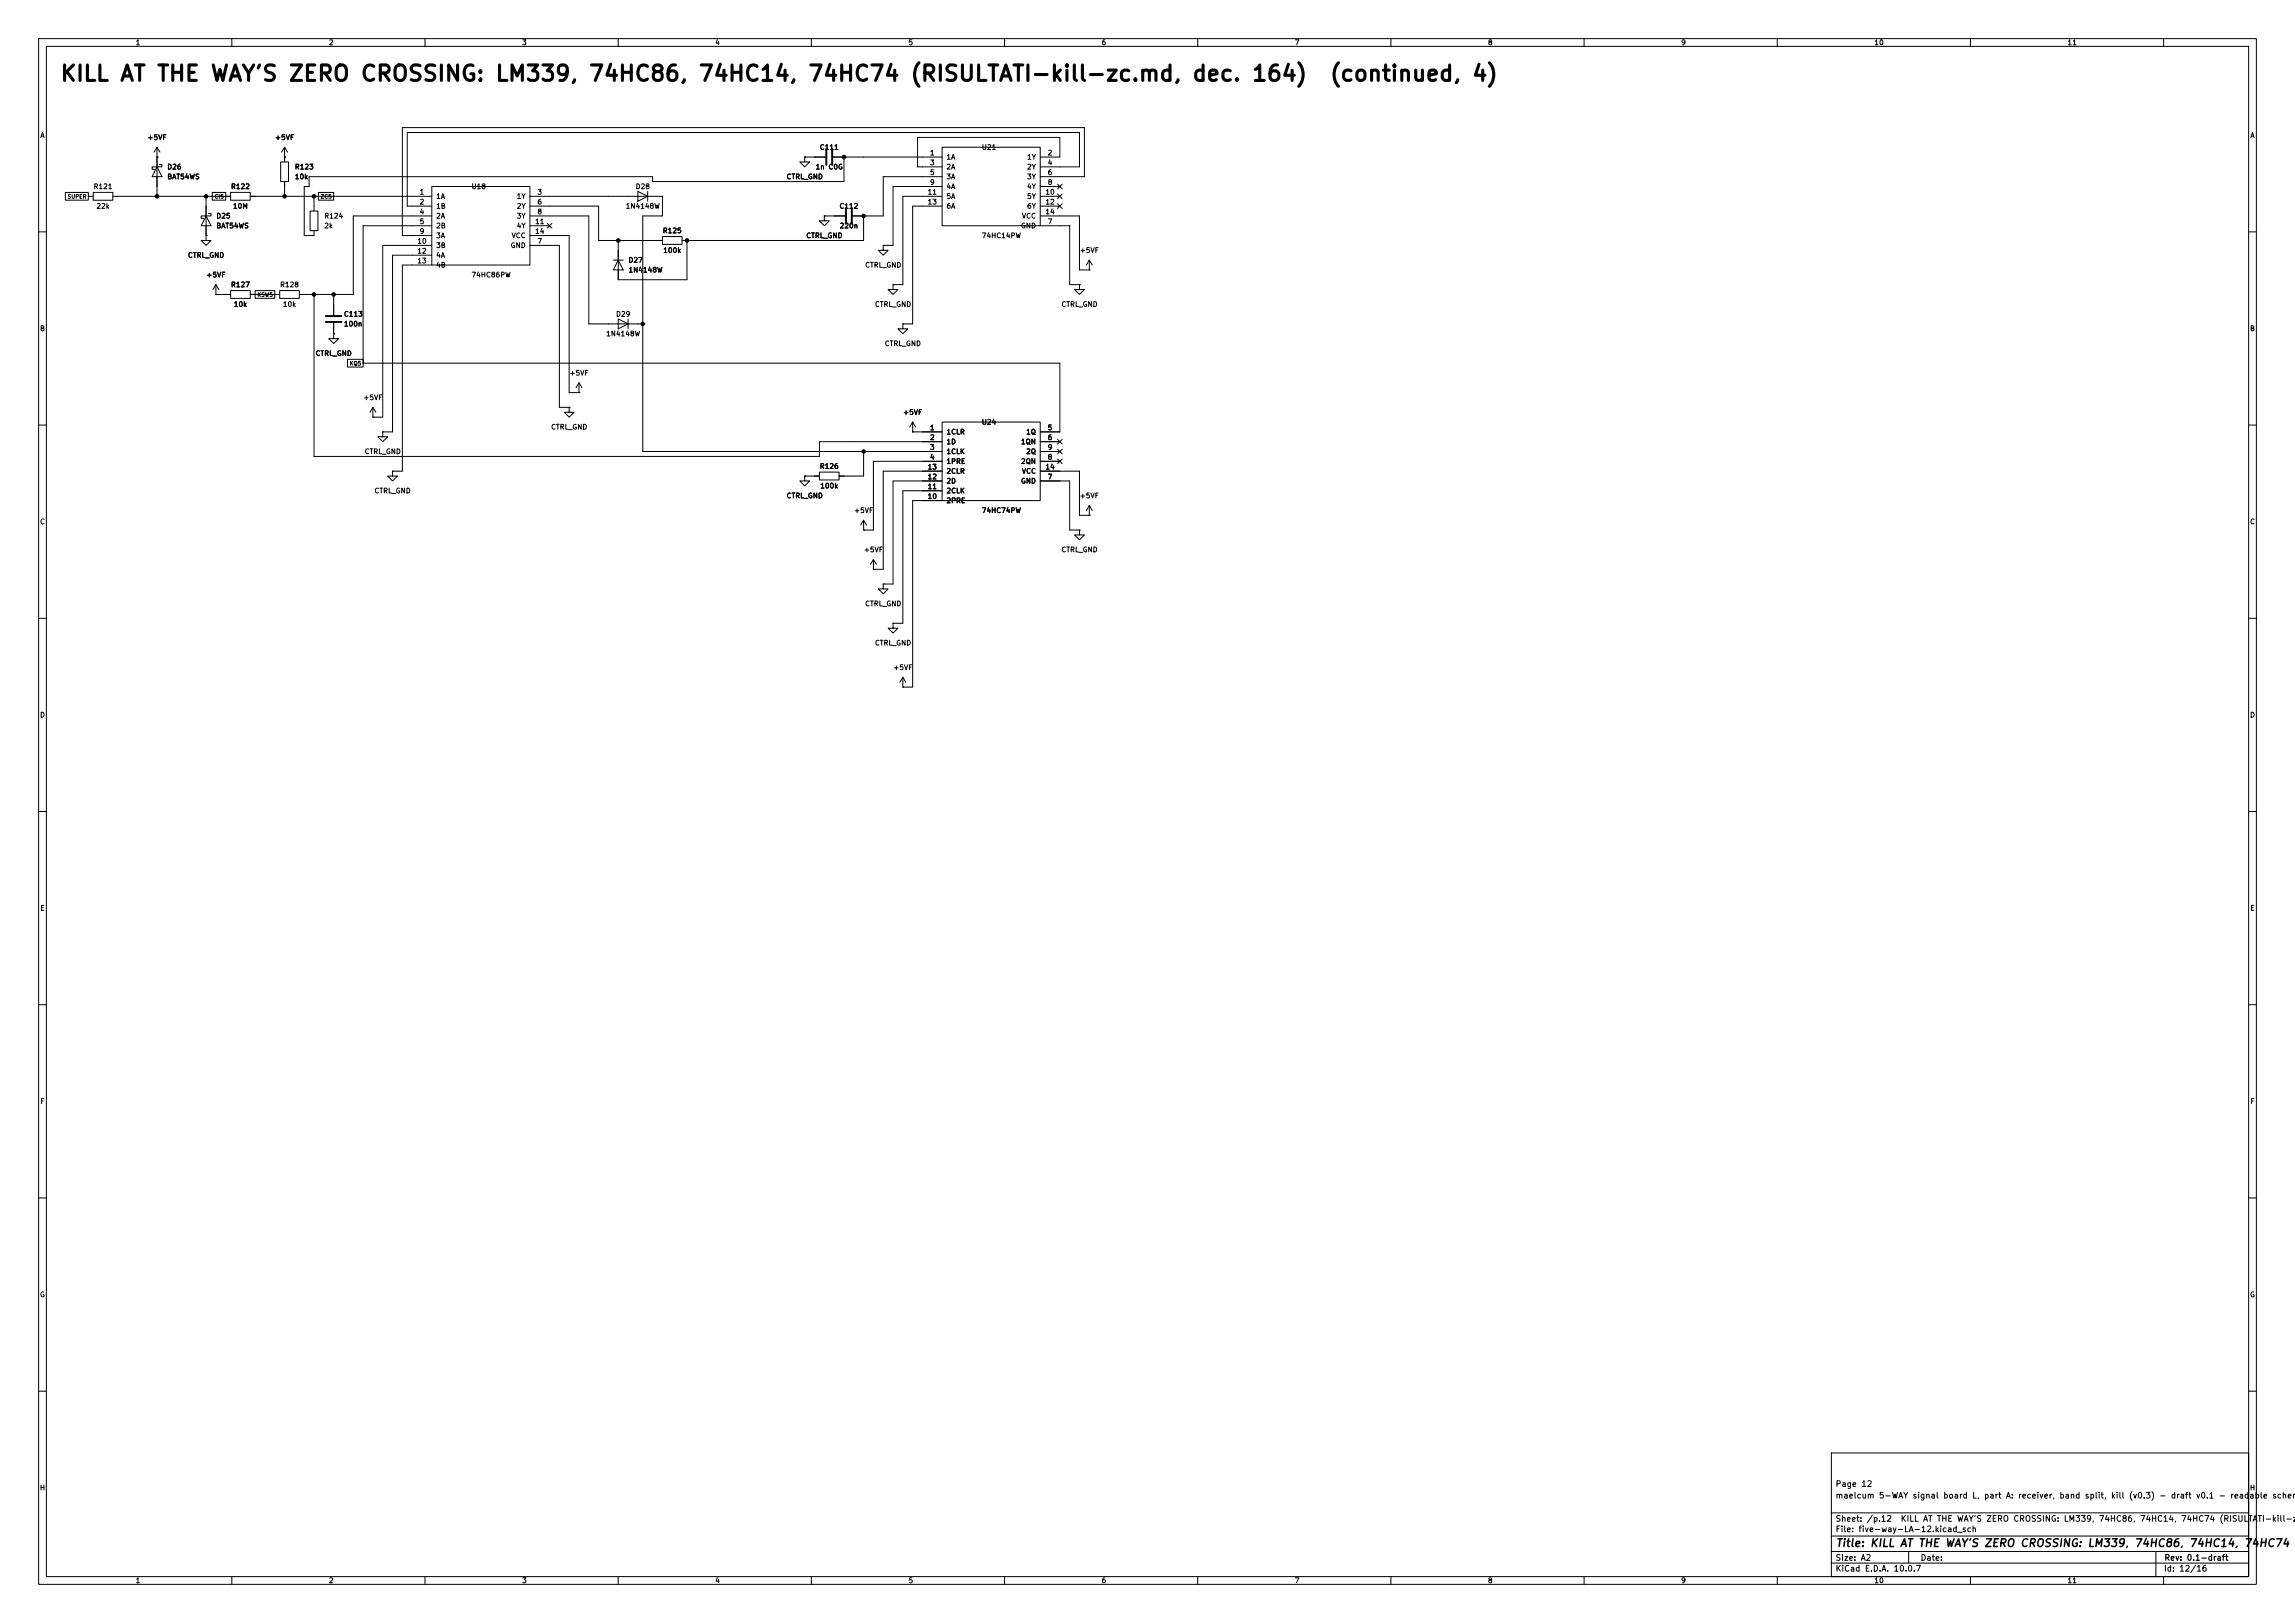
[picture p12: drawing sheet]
<svg xmlns="http://www.w3.org/2000/svg" width="594mm" height="420mm" viewBox="0 0 594 420" stroke-linecap="round" stroke-linejoin="round" font-family="sans-serif">
<defs><g id="words">
<g font-size="4">
<text x="15.4" y="22">KILL AT THE WAY'S ZERO CROSSING: LM339, 74HC86, 74HC14, 74HC74 (RISULTATI-kill-zc.md, dec. 164)</text>
<text x="343.9" y="22">(continued, 4)</text>
</g>
<text font-size="2" x="475" y="400.8">Title: KILL AT THE WAY'S ZERO CROSSING: LM339, 74HC86, 74HC14, 74HC74 (</text>
<g font-size="1.5">
<text x="475" y="388.1">maelcum 5-WAY signal board L, part A: receiver, band split, kill (v0.3) - draft v0.1 - readable schem</text>
<text x="475" y="385.1">Page 12</text>
<text x="475" y="394.1">Sheet: /p.12</text>
<text x="491.8" y="394.1">KILL AT THE WAY'S ZERO CROSSING: LM339, 74HC86, 74HC14, 74HC74 (RISULTATI-kill-zc</text>
<text x="475" y="396.8">File: five-way-LA-12.kicad_sch</text>
<text x="475" y="407">KiCad E.D.A. 10.0.7</text>
<text x="475" y="404.2">Size: A2</text>
<text x="497" y="404.2">Date:</text>
<text x="560" y="407">Id: 12/16</text>
<text x="560.1" y="404.2">Rev: 0.1-draft</text>
</g>
<g font-size="1.3">
<text x="35" y="12">1</text>
<text x="85" y="12">2</text>
<text x="135" y="12">3</text>
<text x="185" y="12">4</text>
<text x="235" y="12">5</text>
<text x="285" y="12">6</text>
<text x="335" y="12">7</text>
<text x="385" y="12">8</text>
<text x="435" y="12">9</text>
<text x="485" y="12">10</text>
<text x="535" y="12">11</text>
<text x="10.3" y="36">A</text>
<text x="582.3" y="36">A</text>
<text x="38" y="36.5">+5VF</text>
<text x="71.1" y="36.5">+5VF</text>
<text x="212.1" y="39.1">C111</text>
<text x="240.6" y="40.5">1</text>
<text x="244.8" y="41.6">1A</text>
<text x="254" y="39.1">U21</text>
<text x="265.7" y="41.6">1Y</text>
<text x="271" y="40.5">2</text>
<text x="43.2" y="44.1">D26</text>
<text x="43.2" y="46.7">BAT54WS</text>
<text x="76.2" y="44.1">R123</text>
<text x="76.2" y="46.7">10k</text>
<text x="203.5" y="46.7">CTRL_GND</text>
<text x="211" y="44.1">1n C0G</text>
<text x="240.6" y="43">3</text>
<text x="240.6" y="45.6">5</text>
<text x="244.8" y="44.1">2A</text>
<text x="244.8" y="46.7">3A</text>
<text x="265.7" y="44.1">2Y</text>
<text x="265.7" y="46.7">3Y</text>
<text x="271" y="43">4</text>
<text x="271" y="45.6">6</text>
<text x="24.1" y="49.2">R121</text>
<text x="59.7" y="49.2">R122</text>
<text x="108.5" y="50.7">1</text>
<text x="108.5" y="53.2">2</text>
<text x="112.7" y="51.8">1A</text>
<text x="121.9" y="49.2">U18</text>
<text x="133.6" y="51.8">1Y</text>
<text x="139" y="50.7">3</text>
<text x="139" y="53.2">6</text>
<text x="164.4" y="49.2">D28</text>
<text x="240" y="50.7">11</text>
<text x="240" y="53.2">13</text>
<text x="240.6" y="48.1">9</text>
<text x="244.8" y="49.2">4A</text>
<text x="244.8" y="51.8">5A</text>
<text x="265.7" y="49.2">4Y</text>
<text x="265.7" y="51.8">5Y</text>
<text x="270.4" y="50.7">10</text>
<text x="270.4" y="53.2">12</text>
<text x="271" y="48.1">8</text>
<text x="24.8" y="54.3">22k</text>
<text x="55.9" y="56.8">D25</text>
<text x="55.9" y="59.4">BAT54WS</text>
<text x="60.2" y="54.3">10M</text>
<text x="83.8" y="56.8">R124</text>
<text x="83.8" y="59.4">2k</text>
<text x="108.5" y="55.7">4</text>
<text x="108.5" y="58.3">5</text>
<text x="112.7" y="54.3">1B</text>
<text x="112.7" y="56.8">2A</text>
<text x="112.7" y="59.4">2B</text>
<text x="133.6" y="54.3">2Y</text>
<text x="133.6" y="56.8">3Y</text>
<text x="133.6" y="59.4">4Y</text>
<text x="138.4" y="58.3">11</text>
<text x="139" y="55.7">8</text>
<text x="161.8" y="54.3">1N4148W</text>
<text x="217.1" y="54.3">C112</text>
<text x="217.2" y="59.4">220n</text>
<text x="244.8" y="54.3">6A</text>
<text x="264.1" y="59.4">GND</text>
<text x="264.4" y="56.8">VCC</text>
<text x="265.7" y="54.3">6Y</text>
<text x="270.4" y="55.7">14</text>
<text x="271" y="58.3">7</text>
<text x="107.9" y="63.4">10</text>
<text x="107.9" y="65.9">12</text>
<text x="108.5" y="60.8">9</text>
<text x="112.7" y="61.9">3A</text>
<text x="112.7" y="64.5">3B</text>
<text x="132" y="64.5">GND</text>
<text x="132.3" y="61.9">VCC</text>
<text x="138.4" y="60.8">14</text>
<text x="139" y="63.4">7</text>
<text x="171.4" y="60.7">R125</text>
<text x="171.5" y="65.7">100k</text>
<text x="208.5" y="61.9">CTRL_GND</text>
<text x="254" y="61.9">74HC14PW</text>
<text x="279.3" y="65.7">+5VF</text>
<text x="48.5" y="67">CTRL_GND</text>
<text x="107.9" y="68.4">13</text>
<text x="112.7" y="67">4A</text>
<text x="112.7" y="69.5">4B</text>
<text x="162.5" y="68.3">D27</text>
<text x="162.5" y="70.8">1N4148W</text>
<text x="223.8" y="69.5">CTRL_GND</text>
<text x="53.3" y="72.1">+5VF</text>
<text x="59.7" y="74.6">R127</text>
<text x="72.4" y="74.6">R128</text>
<text x="121.9" y="72.1">74HC86PW</text>
<text x="60.4" y="79.7">10k</text>
<text x="73.1" y="79.7">10k</text>
<text x="88.9" y="82.2">C113</text>
<text x="159.3" y="82.2">D29</text>
<text x="226.3" y="79.7">CTRL_GND</text>
<text x="274.6" y="79.7">CTRL_GND</text>
<text x="10.2" y="86">B</text>
<text x="88.9" y="84.8">100n</text>
<text x="156.7" y="87.3">1N4148W</text>
<text x="228.9" y="89.9">CTRL_GND</text>
<text x="582.2" y="86">B</text>
<text x="81.5" y="92.4">CTRL_GND</text>
<text x="147.3" y="97.5">+5VF</text>
<text x="93.9" y="103.8">+5VF</text>
<text x="233.6" y="107.6">+5VF</text>
<text x="142.5" y="111.5">CTRL_GND</text>
<text x="240.6" y="111.6">1</text>
<text x="244.8" y="112.7">1CLR</text>
<text x="254" y="110.2">U24</text>
<text x="265.5" y="112.7">1Q</text>
<text x="271" y="111.6">5</text>
<text x="94.2" y="117.8">CTRL_GND</text>
<text x="240.6" y="114.2">2</text>
<text x="240.6" y="116.7">3</text>
<text x="240.6" y="119.2">4</text>
<text x="244.8" y="115.3">1D</text>
<text x="244.8" y="117.8">1CLK</text>
<text x="264.1" y="115.3">1QN</text>
<text x="265.5" y="117.8">2Q</text>
<text x="271" y="114.2">6</text>
<text x="271" y="119.2">8</text>
<text x="271" y="116.7">9</text>
<text x="212.1" y="121.6">R126</text>
<text x="240" y="124.3">12</text>
<text x="240" y="121.8">13</text>
<text x="244.8" y="120.3">1PRE</text>
<text x="244.8" y="125.4">2D</text>
<text x="244.8" y="122.9">2CLR</text>
<text x="264.1" y="125.4">GND</text>
<text x="264.1" y="120.3">2QN</text>
<text x="264.4" y="122.9">VCC</text>
<text x="270.4" y="121.8">14</text>
<text x="271" y="124.3">7</text>
<text x="96.8" y="128">CTRL_GND</text>
<text x="203.5" y="129.2">CTRL_GND</text>
<text x="212.2" y="126.7">100k</text>
<text x="240" y="129.4">10</text>
<text x="240" y="126.9">11</text>
<text x="244.8" y="130.5">2PRE</text>
<text x="244.8" y="128">2CLK</text>
<text x="279.3" y="129.2">+5VF</text>
<text x="10.2" y="136">C</text>
<text x="220.9" y="133">+5VF</text>
<text x="254" y="133">74HC74PW</text>
<text x="582.2" y="136">C</text>
<text x="223.5" y="143.2">+5VF</text>
<text x="274.6" y="143.2">CTRL_GND</text>
<text x="223.8" y="157.2">CTRL_GND</text>
<text x="226.3" y="167.3">CTRL_GND</text>
<text x="231.1" y="173.7">+5VF</text>
<text x="10.2" y="186">D</text>
<text x="582.2" y="186">D</text>
<text x="10.3" y="236">E</text>
<text x="582.3" y="236">E</text>
<text x="10.3" y="286">F</text>
<text x="582.3" y="286">F</text>
<text x="10.2" y="336">G</text>
<text x="582.2" y="336">G</text>
<text x="10.2" y="386">H</text>
<text x="582.2" y="386">H</text>
<text x="35" y="410">1</text>
<text x="85" y="410">2</text>
<text x="135" y="410">3</text>
<text x="185" y="410">4</text>
<text x="235" y="410">5</text>
<text x="285" y="410">6</text>
<text x="335" y="410">7</text>
<text x="385" y="410">8</text>
<text x="435" y="410">9</text>
<text x="485" y="410">10</text>
<text x="535" y="410">11</text>
</g>
<g font-size="1">
<text x="17.4" y="51.6">SUPER</text>
<text x="55.4" y="51.6">CI5</text>
<text x="82.9" y="51.6">ZC5</text>
<text x="66.5" y="77">KSW5</text>
<text x="90.4" y="94.8">KQ5</text>
</g>
</g></defs>
<g fill="none" stroke="#000" stroke-width=".26">
<path d="M10 10h574v400h-574zM12 12h570v396h-570zM60 10v2M110 10v2M160 10v2M210 10v2M260 10v2M310 10v2M360 10v2M410 10v2M460 10v2M510 10v2"/>
<path d="M560 10v2M40.6 38.1v12.7M40.6 38.1l-.7 1.3M40.6 38.1l.8 1.3M73.7 38.1l-.8 1.3M73.7 38.1l.7 1.3M73.7 38.1v3.8M243.8 38.1h25.4v20.3h-25.4zM16.9 49.8h6v2h-6zM22.9 50.8h1.2M24.1 49.8h5.1v2h-5.1zM29.2 50.8h30.5"/>
<path d="M40.6 43.2l1.3 2.5h-2.5zM40.6 40.6h.1M41.3 42.5h.6v.7h-2.5v.6h.6M53.3 55.9l1.3 2.5h-2.5zM53.3 50.8v10.2M54 55.2h.6v.7h-2.5v.6h.6M54.9 49.8h3.5v2h-3.5zM59.7 49.8h5.1v2h-5.1zM64.8 50.8h47M72.6 41.9h2.1v5.1h-2.1zM73.7 40.6h.1M73.7 47v3.8"/>
<path d="M80.3 54.6h2v5.1h-2zM81.3 50.8v3.8M82.4 49.8h4v2h-4zM111.8 48.3h25.4v20.3h-25.4zM111.8 55.9h-20.4v20.3h-13.9M111.8 58.4h-17.8v35.6M137.2 50.8h34.2v5.1h-5v60.9h77.4M137.2 53.3h17.7v8.9h16.5M137.2 55.9h15.2v27.9h14M137.2 58.4h5M141.6 57.8l1.2 1.2M142.8 57.8l-1.2 1.2"/>
<path d="M165.1 49.5l2.5 1.3-2.5 1.3zM167.6 49.5v2.6M208.3 40.6v1.3h1.2l-1.2 1.3-1.3-1.3h1.3M208.3 40.6h.1M208.3 40.6h5.3M213.4 55.9v1.3h1.2l-1.2 1.2-1.3-1.2h1.3M213.4 55.9h.1M213.4 55.9h5.3M215.6 40.6h28.2M218.4 40.6v6.4h-49.5v-1.3h-88.9v2.6h-1.3v12.7h2.6v-1.3M223.5 55.9v6.3h-47M243.8 50.8h-10.1v22.9h-2.6"/>
<path d="M243.8 53.3h-7.6v30.5h-2.5M243.8 45.7h-15.2v10.2h-7.9M243.8 48.3h-12.7v15.2h-2.5M269.2 40.6h5.1v-5h-36.8v7.6h6.3M269.2 50.8h5.1M269.2 43.2h10.2v-8.9h-174v19h6.4M269.2 53.3h5.1M269.2 55.9h10.2v14h2.5M269.2 58.4h7.7v15.3h2.5M269.2 45.7h11.5v-12.7h-176.6v28h7.7M269.2 48.3h5.1M273.7 52.7l1.2 1.2"/>
<path d="M273.7 50.2l1.2 1.2M273.7 47.7l1.2 1.2M274.9 52.7l-1.2 1.2M274.9 50.2l-1.2 1.2M274.9 47.7l-1.2 1.2M10 60h2M53.3 61v1.2h1.3l-1.3 1.3-1.2-1.3h1.2M53.3 61h.1M55.9 76.2h.1M55.9 76.2h3.8M55.9 73.7l-.8 1.2M55.9 73.7l.7 1.2"/>
<path d="M55.9 73.7v2.5M59.7 75.2h5.1v2h-5.1zM64.8 76.2h7.6M66 75.2h5.1v2h-5.1zM72.4 75.2h5.1v2h-5.1zM81.3 76.2v41.9h130.8v-3.8h31.7M86.4 76.2v5.3M111.8 63.5h-12.7v44.5h-2.6M111.8 66h-10.2v45.8h-2.5M111.8 68.6h-7.7v53.3h-2.5M137.2 63.5h7.6v41.9h2.5M137.2 61h10.1v40.6h2.6"/>
<path d="M158.7 67.3h2.6M160 67.3l1.3 2.6h-2.6zM160 62.2v10.2h17.8v-10.2M171.4 61.2h5.1v2h-5.1zM228.6 63.5v1.3h1.3l-1.3 1.2-1.3-1.2h1.3M228.6 63.5h.1M231.1 73.7v1.2h1.3l-1.3 1.3-1.2-1.3h1.2M231.1 73.7h.1M279.4 73.7v1.2h1.3l-1.3 1.3-1.3-1.3h1.3M279.4 73.7h.1M281.9 69.9h.1M281.9 67.3l-.7 1.3"/>
<path d="M281.9 67.3l.8 1.3M281.9 67.3v2.6M582 60h2M86.4 86.4v1.2h1.2l-1.2 1.3-1.3-1.3h1.3M86.4 86.4h.1M86.4 83.6v2.8M89.9 93h4.1v2h-4.1zM94 94h180.3v17.8h-5.1M149.9 99.1l-.8 1.2M149.9 99.1l.7 1.2M149.9 99.1v2.5M160 82.6l2.6 1.2-2.6 1.3z"/>
<path d="M162.6 82.6v2.5M233.7 83.8v1.3h1.2l-1.2 1.3-1.3-1.3h1.3M233.7 83.8h.1M10 110h2M96.5 108h.1M96.5 105.4l-.7 1.3M96.5 105.4l.8 1.3M96.5 105.4v2.6M99.1 111.8v1.2h1.2l-1.2 1.3-1.3-1.3h1.3M99.1 111.8h.1M147.3 105.4v1.3h1.3l-1.3 1.3-1.3-1.3h1.3M147.3 105.4h.1"/>
<path d="M149.9 101.6h.1M223.5 116.8v6.4h-6.3M236.2 111.8h.1M236.2 109.2l-.7 1.3M236.2 109.2l.8 1.3M236.2 109.2v2.6M236.2 111.8h7.6M243.8 109.2h25.4v20.3h-25.4zM243.8 119.4h-17.7v17.8h-2.6M269.2 114.3h5.1M269.2 116.8h5.1M269.2 119.4h5.1"/>
<path d="M273.7 113.7l1.2 1.2M273.7 116.2l1.2 1.2M273.7 118.8l1.2 1.2M274.9 113.7l-1.2 1.2M274.9 116.2l-1.2 1.2M274.9 118.8l-1.2 1.2M582 110h2M101.6 121.9v1.3h1.3l-1.3 1.3-1.3-1.3h1.3M101.6 121.9h.1M208.3 123.2v1.3h1.2l-1.2 1.2-1.3-1.2h1.3M208.3 123.2h.1M208.3 123.2h3.8"/>
<path d="M212.1 122.2h5.1v2h-5.1zM223.5 137.2h.1M223.5 134.6l-.7 1.3M223.5 134.6l.8 1.3M223.5 134.6v2.6M243.8 127h-10.1v34.3h-2.6M243.8 129.5h-7.6v48.3h-2.5M243.8 124.5h-12.7v26.6h-2.5M243.8 121.9h-15.2v25.4h-2.5M269.2 124.5h7.7v12.7h2.5M269.2 121.9h10.2v11.5h2.5M279.4 137.2v1.2h1.3l-1.3 1.3-1.3-1.3h1.3"/>
<path d="M279.4 137.2h.1M281.9 133.4h.1M281.9 130.8v2.6M281.9 130.8l-.7 1.3M281.9 130.8l.8 1.3M226.1 147.3h.1M226.1 144.8l-.8 1.3M226.1 144.8l.7 1.3M226.1 144.8v2.5M228.6 151.1v1.3h1.3l-1.3 1.3-1.3-1.3h1.3M228.6 151.1h.1M10 160h2"/>
<path d="M231.1 161.3v1.3h1.3l-1.3 1.2-1.2-1.2h1.2M231.1 161.3h.1M233.7 177.8h.1M233.7 175.3l-.8 1.2M233.7 175.3l.7 1.2M233.7 175.3v2.5M582 160h2M10 210h2M582 210h2M10 260h2M582 260h2M10 310h2"/>
<path d="M582 310h2M10 360h2M474 376h108v32h-108zM582 360h2M474 397.5h108M474 391.5h108M60 408v2M110 408v2M160 408v2M210 408v2M260 408v2M310 408v2"/>
<path d="M360 408v2M410 408v2M460 408v2M474 404.5h108M474 401.5h108M494 401.5v3M510 408v2M558 401.5v6.5M560 408v2"/>
</g>
<path d="M213.9 38.6v4.1M215.4 38.6v4.1M218.9 53.8v4.1M220.5 53.8v4.1M84.3 81.8h4.1M84.3 83.3h4.1" fill="none" stroke="#000" stroke-width=".51"/>
<g fill="#000" stroke="#000" stroke-width=".26">
<circle cx="40.6" cy="50.8" r=".46"/>
<circle cx="53.3" cy="50.8" r=".46"/>
<circle cx="73.7" cy="50.8" r=".46"/>
<circle cx="81.3" cy="50.8" r=".46"/>
<circle cx="218.4" cy="40.6" r=".46"/>
<circle cx="223.5" cy="55.9" r=".46"/>
<circle cx="81.3" cy="76.2" r=".46"/>
<circle cx="86.4" cy="76.2" r=".46"/>
<circle cx="160" cy="62.2" r=".46"/>
<circle cx="177.8" cy="62.2" r=".46"/>
<circle cx="166.4" cy="83.8" r=".46"/>
<circle cx="223.5" cy="116.8" r=".46"/>
</g>
<use href="#words"/>
</svg>
